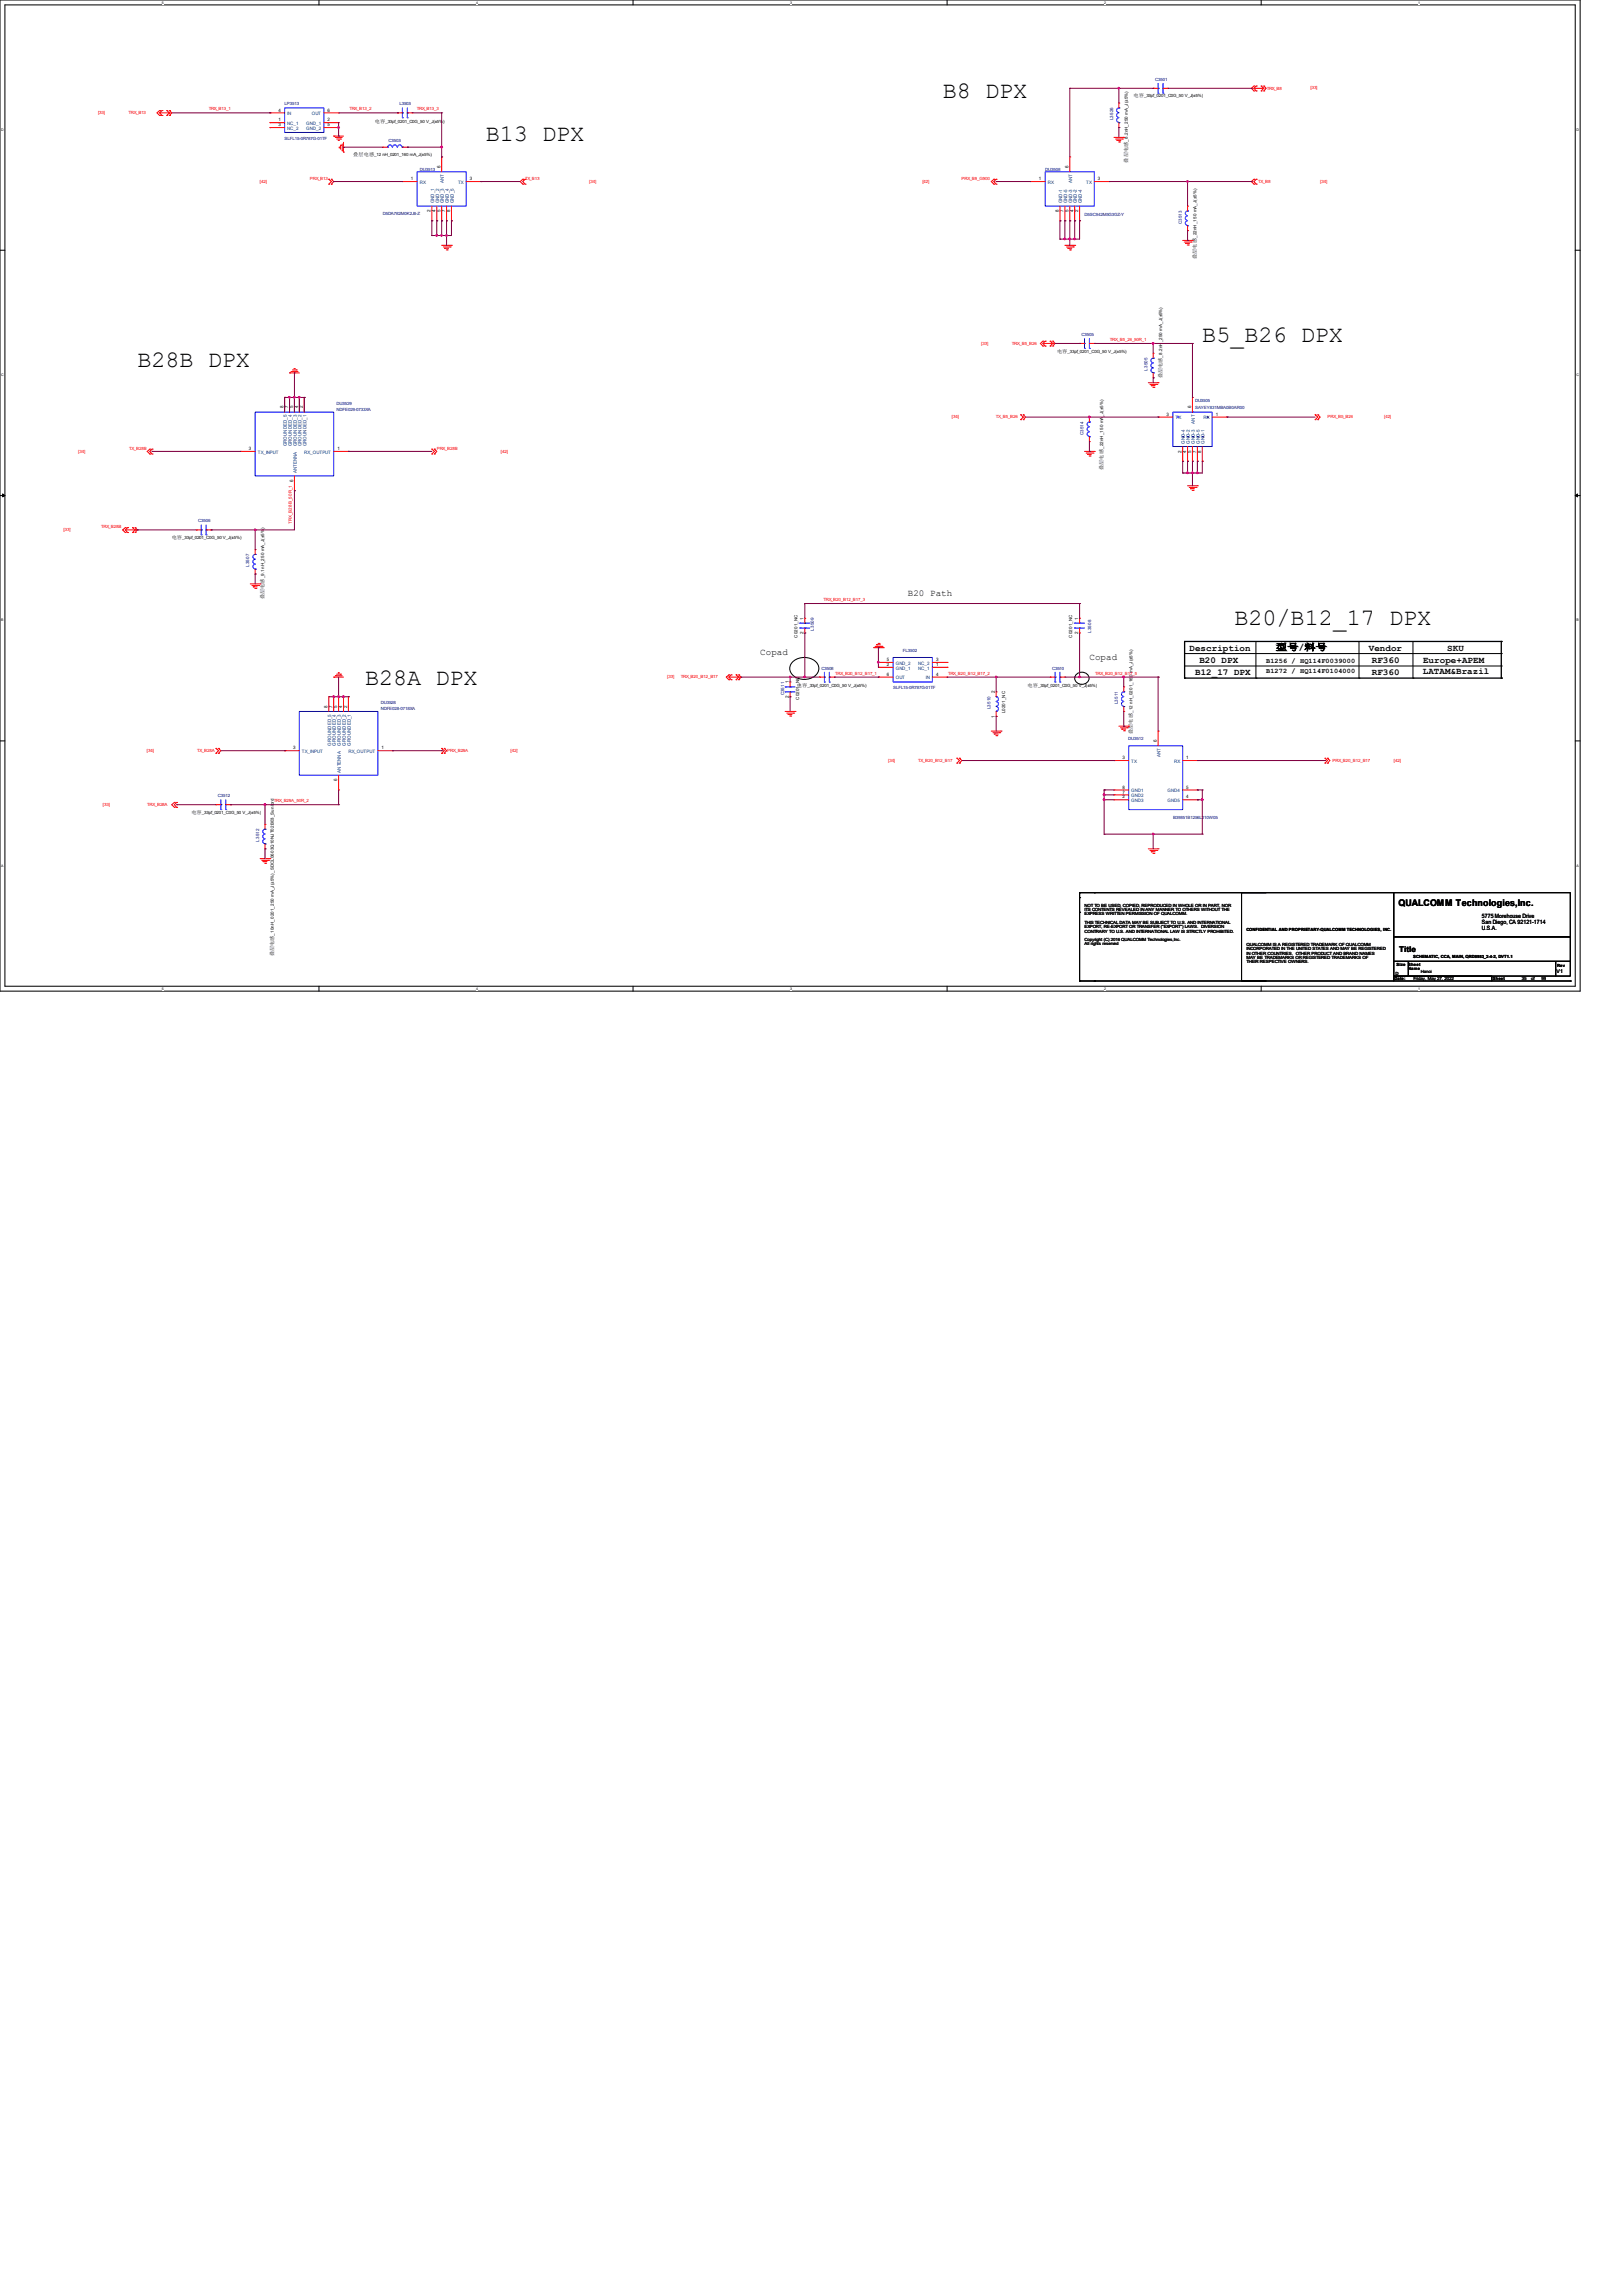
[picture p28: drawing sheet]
<svg xmlns="http://www.w3.org/2000/svg" width="210mm" height="297mm" viewBox="0 0 210 297" stroke-linecap="round" stroke-linejoin="round" font-family="sans-serif">
<defs><g id="words">
<g font-size="3">
<text x="122" y="12.7">B8 DPX</text>
<text x="62.9" y="18.3">B13 DPX</text>
<text x="17.8" y="47.5">B28B DPX</text>
<text x="155.6" y="44.3">B5_B26 DPX</text>
<text x="159.7" y="80.9">B20/B12_17 DPX</text>
<text x="47.2" y="88.6">B28A DPX</text>
</g>
<g font-size="1.2">
<text x="117.5" y="77.2">B20 Path</text>
<text x="98.4" y="84.8">Copad</text>
<text x="141" y="85.4">Copad</text>
<text x="153.9" y="84.3">Description</text>
<text x="154.6" y="87.3">B12_17 DPX</text>
<text x="155.2" y="85.8">B20 DPX</text>
<text x="165.1" y="84.2">型号/料号</text>
<text x="177.1" y="84.3">Vendor</text>
<text x="177.5" y="85.8">RF360</text>
<text x="177.5" y="87.3">RF360</text>
<text x="184.1" y="87.3">LATAM&amp;Brazil</text>
<text x="184.2" y="85.8">Europe+APEM</text>
<text x="187.3" y="84.3">SKU</text>
<text x="181" y="117.3">QUALCOMM Technologies,Inc.</text>
</g>
<text font-size="1" x="181.1" y="123.2">Title</text>
<g font-size=".9">
<text x="163.8" y="85.8">B1256 / HQ114F0039000</text>
<text x="163.8" y="87.1">B1272 / HQ114F0104000</text>
</g>
<g font-size=".8">
<text x="191.8" y="118.8">5775 Morehouse Drive</text>
<text x="191.8" y="119.6">San Diego, CA 92121-1714</text>
<text x="191.8" y="120.4">U.S.A.</text>
</g>
<text font-size=".7" x="201.4" y="125.9">V1</text>
<g font-size=".6" fill="#000080">
<text x="149.5" y="10.5">C3501</text>
<text x="36.8" y="13.6">LP3513</text>
<text x="51.7" y="13.6">L3503</text>
<text x="144" y="15.6" transform="rotate(-90 144 15.6)">L3526</text>
<text x="36.8" y="18.1">SLFL15-0R787G-01TF</text>
<text x="50.3" y="18.3">C3503</text>
<text x="54.3" y="22.1">DU3513</text>
<text x="135.3" y="22.1">DU3508</text>
<text x="49.5" y="27.9">D5DA782M0K2J6-Z</text>
<text x="140.4" y="27.9">D5SC942M5G3GZ-Y</text>
<text x="152.9" y="29" transform="rotate(-90 152.9 29)">C3513</text>
<text x="140" y="43.5">C3505</text>
<text x="148.5" y="48" transform="rotate(-90 148.5 48)">L3505</text>
<text x="43.6" y="53.1">NDFE029-0733XA</text>
<text x="43.6" y="52.4">DU3529</text>
<text x="154.6" y="52">DU3505</text>
<text x="154.6" y="53">SAYEY831MBA0B0AR00</text>
<text x="140.2" y="56.3" transform="rotate(-90 140.2 56.3)">C3514</text>
<text x="25.7" y="67.6">C3506</text>
<text x="32.3" y="73.4" transform="rotate(-90 32.3 73.4)">L3507</text>
<text x="105.3" y="81.6" transform="rotate(-90 105.3 81.6)">L3509</text>
<text x="141.2" y="81.9" transform="rotate(-90 141.2 81.9)">L3508</text>
<text x="101.5" y="90" transform="rotate(-90 101.5 90)">C3511</text>
<text x="106.3" y="86.7">C3508</text>
<text x="115.6" y="89.2">SLFL15-0R787G-01TF</text>
<text x="116.8" y="84.3">FL3502</text>
<text x="136.1" y="86.7">C3510</text>
<text x="49.3" y="91.9">NDFE028-0718XA</text>
<text x="49.3" y="91.1">DU3528</text>
<text x="128.1" y="91.8" transform="rotate(-90 128.1 91.8)">L3510</text>
<text x="144.7" y="91.1" transform="rotate(-90 144.7 91.1)">L3511</text>
<text x="146" y="95.8">DU3512</text>
<text x="28.2" y="103.2">C3512</text>
<text x="151.8" y="106">B39851B1256L210W05</text>
<text x="33.5" y="108.9" transform="rotate(-90 33.5 108.9)">L3512</text>
</g>
<g font-size=".6" fill="#f00">
<text x="163.9" y="11.6">TRX_B8</text>
<text x="169.6" y="11.6">[33]</text>
<text x="12.7" y="14.8">[33]</text>
<text x="16.6" y="14.8">TRX_B13</text>
<text x="27" y="14.3">TRX_B13_1</text>
<text x="45.2" y="14.3">TRX_B13_2</text>
<text x="53.9" y="14.3">TRX_B13_3</text>
<text x="33.6" y="23.7">[42]</text>
<text x="40.1" y="23.3">PRX_B13</text>
<text x="67.9" y="23.3">TX_B13</text>
<text x="76.2" y="23.7">[34]</text>
<text x="119.4" y="23.7">[42]</text>
<text x="124.4" y="23.3">PRX_B8_G900</text>
<text x="162.8" y="23.7">TX_B8</text>
<text x="170.8" y="23.7">[34]</text>
<text x="127" y="44.6">[33]</text>
<text x="130.9" y="44.6">TRX_B5_B26</text>
<text x="143.6" y="44.1">TRX_B5_26_50R_1</text>
<text x="10.1" y="58.6">[34]</text>
<text x="16.7" y="58.2">TX_B28B</text>
<text x="56.5" y="58.2">PRX_B28B</text>
<text x="64.8" y="58.6">[42]</text>
<text x="123.2" y="54.1">[34]</text>
<text x="128.9" y="54.1">TX_B5_B26</text>
<text x="171.8" y="54.1">PRX_B5_B26</text>
<text x="179.1" y="54.1">[42]</text>
<text x="8.2" y="68.8">[33]</text>
<text x="13.1" y="68.4">TRX_B28B</text>
<text x="37.8" y="67.8" transform="rotate(-90 37.8 67.8)">TRX_B28B_50R_1</text>
<text x="106.6" y="77.8">TRX_B20_B12_B17_3</text>
<text x="86.4" y="87.8">[33]</text>
<text x="88.1" y="87.8">TRX_B20_B12_B17</text>
<text x="108.1" y="87.3">TRX_B20_B12_B17_1</text>
<text x="122.7" y="87.3">TRX_B20_B12_B17_2</text>
<text x="141.7" y="87.3">TRX_B20_B12_B17_5</text>
<text x="19" y="97.3">[34]</text>
<text x="25.5" y="97.3">TX_B28A</text>
<text x="57.9" y="97.3">PRX_B28A</text>
<text x="66.1" y="97.3">[42]</text>
<text x="114.9" y="98.6">[34]</text>
<text x="118.8" y="98.6">TX_B20_B12_B17</text>
<text x="172.4" y="98.6">PRX_B20_B12_B17</text>
<text x="180.4" y="98.6">[42]</text>
<text x="13.3" y="104.3">[33]</text>
<text x="19" y="104.3">TRX_B28A</text>
<text x="35.4" y="103.8">TRX_B28A_50R_2</text>
</g>
<g font-size=".6">
<text x="36" y="15.7">1</text>
<text x="36" y="16.3">3</text>
<text x="36" y="14.4">4</text>
<text x="42.4" y="14.4">6</text>
<text x="42.4" y="15.7">2</text>
<text x="42.4" y="16.3">5</text>
<text x="48.5" y="15.9">电容</text>
<text x="49.9" y="15.9">_33pf_0201_C0G_50 V_J(±5%)</text>
<text x="146.7" y="12.6">电容</text>
<text x="148" y="12.6">_33pf_0201_C0G_50 V_J(±5%)</text>
<text x="45.7" y="20.2">叠层电感</text>
<text x="48.4" y="20.2">_12 nH_0201_160 mA_J(±5%)</text>
<text x="53.2" y="23.3">1</text>
<text x="57" y="21.8" transform="rotate(-90 57 21.8)">6</text>
<text x="60.8" y="23.3">3</text>
<text x="134.4" y="23.3">1</text>
<text x="138.3" y="21.8" transform="rotate(-90 138.3 21.8)">6</text>
<text x="142.1" y="23.3">3</text>
<text x="145.9" y="21" transform="rotate(-90 145.9 21)">叠层电感</text>
<text x="145.9" y="18.3" transform="rotate(-90 145.9 18.3)">_8.2nH_250 mA_J(±5%)</text>
<text x="55.7" y="27.5" transform="rotate(-90 55.7 27.5)">2</text>
<text x="56.3" y="27.5" transform="rotate(-90 56.3 27.5)">4</text>
<text x="57" y="27.5" transform="rotate(-90 57 27.5)">5</text>
<text x="57.6" y="27.5" transform="rotate(-90 57.6 27.5)">7</text>
<text x="58.3" y="27.5" transform="rotate(-90 58.3 27.5)">8</text>
<text x="137" y="27.5" transform="rotate(-90 137 27.5)">8</text>
<text x="137.6" y="27.5" transform="rotate(-90 137.6 27.5)">7</text>
<text x="138.3" y="27.5" transform="rotate(-90 138.3 27.5)">5</text>
<text x="138.9" y="27.5" transform="rotate(-90 138.9 27.5)">4</text>
<text x="139.5" y="27.5" transform="rotate(-90 139.5 27.5)">2</text>
<text x="154.8" y="33.5" transform="rotate(-90 154.8 33.5)">叠层电感</text>
<text x="154.8" y="30.8" transform="rotate(-90 154.8 30.8)">_22nH_150 mA_J(±5%)</text>
<text x="136.8" y="45.7">电容</text>
<text x="138.1" y="45.7">_33pf_0201_C0G_50 V_J(±5%)</text>
<text x="150.4" y="46.3" transform="rotate(-90 150.4 46.3)">_8.2nH_250 mA_J(±5%)</text>
<text x="36.7" y="52.9" transform="rotate(-90 36.7 52.9)">8</text>
<text x="37.3" y="52.9" transform="rotate(-90 37.3 52.9)">7</text>
<text x="37.9" y="52.9" transform="rotate(-90 37.9 52.9)">5</text>
<text x="38.6" y="52.9" transform="rotate(-90 38.6 52.9)">4</text>
<text x="39.2" y="52.9" transform="rotate(-90 39.2 52.9)">2</text>
<text x="150.4" y="49" transform="rotate(-90 150.4 49)">叠层电感</text>
<text x="151" y="53.8">3</text>
<text x="154.1" y="52.9" transform="rotate(-90 154.1 52.9)">6</text>
<text x="157.3" y="53.8">1</text>
<text x="32.2" y="58.3">3</text>
<text x="43.7" y="58.3">1</text>
<text x="142.8" y="58.1" transform="rotate(-90 142.8 58.1)">_22nH_150 mA_J(±5%)</text>
<text x="152.9" y="58.6" transform="rotate(-90 152.9 58.6)">2</text>
<text x="153.5" y="58.6" transform="rotate(-90 153.5 58.6)">4</text>
<text x="154.1" y="58.6" transform="rotate(-90 154.1 58.6)">5</text>
<text x="154.8" y="58.6" transform="rotate(-90 154.8 58.6)">7</text>
<text x="155.4" y="58.6" transform="rotate(-90 155.4 58.6)">8</text>
<text x="37.9" y="62.4" transform="rotate(-90 37.9 62.4)">6</text>
<text x="142.7" y="60.8" transform="rotate(-90 142.7 60.8)">叠层电感</text>
<text x="22.2" y="69.8">电容</text>
<text x="23.6" y="69.8">_33pf_0201_C0G_50 V_J(±5%)</text>
<text x="34.2" y="77.6" transform="rotate(-90 34.2 77.6)">叠层电感</text>
<text x="34.2" y="74.8" transform="rotate(-90 34.2 74.8)">_9.1nH_250 mA_J(±5%)</text>
<text x="103.2" y="82.5" transform="rotate(-90 103.2 82.5)">C0201_NC</text>
<text x="104" y="82.1" transform="rotate(-90 104 82.1)">2</text>
<text x="104" y="80.2" transform="rotate(-90 104 80.2)">1</text>
<text x="138.8" y="82.5" transform="rotate(-90 138.8 82.5)">C0201_NC</text>
<text x="139.5" y="82.1" transform="rotate(-90 139.5 82.1)">2</text>
<text x="139.5" y="80.2" transform="rotate(-90 139.5 80.2)">1</text>
<text x="102.1" y="88.4" transform="rotate(-90 102.1 88.4)">1</text>
<text x="103.1" y="88.9">电容</text>
<text x="104.5" y="88.9">_33pf_0201_C0G_50 V_J(±5%)</text>
<text x="114.8" y="86.2">2</text>
<text x="114.8" y="85.6">5</text>
<text x="114.8" y="87.5">6</text>
<text x="121.1" y="87.5">4</text>
<text x="121.1" y="86.2">1</text>
<text x="121.1" y="85.6">3</text>
<text x="128.7" y="89.7" transform="rotate(-90 128.7 89.7)">2</text>
<text x="133" y="88.9">电容</text>
<text x="134.3" y="88.9">_33pf_0201_C0G_50 V_J(±5%)</text>
<text x="42.4" y="91.6" transform="rotate(-90 42.4 91.6)">8</text>
<text x="43" y="91.6" transform="rotate(-90 43 91.6)">7</text>
<text x="43.6" y="91.6" transform="rotate(-90 43.6 91.6)">5</text>
<text x="44.3" y="91.6" transform="rotate(-90 44.3 91.6)">4</text>
<text x="44.9" y="91.6" transform="rotate(-90 44.9 91.6)">2</text>
<text x="102.1" y="90.3" transform="rotate(-90 102.1 90.3)">2</text>
<text x="103.4" y="90.6" transform="rotate(-90 103.4 90.6)">C0201_NC</text>
<text x="128.7" y="92.9" transform="rotate(-90 128.7 92.9)">1</text>
<text x="130.1" y="92.3" transform="rotate(-90 130.1 92.3)">L0201_NC</text>
<text x="146.6" y="95" transform="rotate(-90 146.6 95)">叠层电感</text>
<text x="146.6" y="92.3" transform="rotate(-90 146.6 92.3)">_12 nH_0201_160 mA_J(±5%)</text>
<text x="37.9" y="97">3</text>
<text x="43.6" y="101.1" transform="rotate(-90 43.6 101.1)">6</text>
<text x="49.4" y="97">1</text>
<text x="145.2" y="98.3">3</text>
<text x="149.7" y="96" transform="rotate(-90 149.7 96)">6</text>
<text x="153.5" y="98.3">1</text>
<text x="24.8" y="105.3">电容</text>
<text x="26.1" y="105.3">_33pf_0201_C0G_50 V_J(±5%)</text>
<text x="145.2" y="102.1">8</text>
<text x="145.2" y="102.7">7</text>
<text x="145.2" y="103.3">2</text>
<text x="153.5" y="102.1">5</text>
<text x="153.5" y="103.3">4</text>
<text x="140.3" y="117.4">NOT TO BE USED, COPIED, REPRODUCED IN WHOLE OR IN PART, NOR</text>
<text x="140.3" y="117.9">ITS CONTENTS REVEALED IN ANY MANNER TO OTHERS WITHOUT THE</text>
<text x="140.3" y="118.5">EXPRESS WRITTEN PERMISSION OF QUALCOMM.</text>
<text x="140.3" y="119.6">THIS TECHNICAL DATA MAY BE SUBJECT TO U.S. AND INTERNATIONAL</text>
<text x="35.4" y="123.8" transform="rotate(-90 35.4 123.8)">叠层电感</text>
<text x="35.4" y="121.1" transform="rotate(-90 35.4 121.1)">_10nH_0201_250 mA_J(±5%)_SDCL0603Q10NJT02B03_Sunlord</text>
<text x="140.3" y="120.1">EXPORT, RE-EXPORT OR TRANSFER (&quot;EXPORT&quot;) LAWS. DIVERSION</text>
<text x="140.3" y="120.7">CONTRARY TO U.S. AND INTERNATIONAL LAW IS STRICTLY PROHIBITED.</text>
<text x="140.3" y="121.8">Copyright (C) 2016 QUALCOMM Technologies,Inc.</text>
<text x="140.3" y="122.3">All rights reserved</text>
<text x="161.3" y="120.5">CONFIDENTIAL AND PROPRIETARY-QUALCOMM TECHNOLOGIES, INC.</text>
<text x="161.3" y="122.4">QUALCOMM IS A REGISTERED TRADEMARK OF QUALCOMM</text>
<text x="161.3" y="123">INCORPORATED IN THE UNITED STATES AND MAY BE REGISTERED</text>
<text x="161.3" y="123.5">IN OTHER COUNTRIES. OTHER PRODUCT AND BRAND NAMES</text>
<text x="161.3" y="124.1">MAY BE TRADEMARKS OR REGISTERED TRADEMARKS OF</text>
<text x="161.3" y="124.7">THEIR RESPECTIVE OWNERS.</text>
<text x="180.7" y="125">Size Sheet</text>
<text x="182.2" y="125.5">Name</text>
<text x="182.9" y="124">SCHEMATIC, CCA, MAIN, QRD8953_2-4-2, DVT1.1</text>
<text x="183.9" y="125.9">Hanoi</text>
<text x="201.5" y="125.1">Rev</text>
<text x="180.5" y="126.9">Date:</text>
<text x="180.6" y="126.2">D</text>
<text x="182.9" y="126.9">Friday, May 27, 2022</text>
<text x="193.2" y="126.9">Sheet</text>
<text x="196.9" y="126.9">35</text>
<text x="198.1" y="126.9">of</text>
<text x="199.5" y="126.9">99</text>
</g>
<g font-size=".6" fill="#004080">
<text x="37.2" y="16.2">NC_1</text>
<text x="37.2" y="16.8">NC_2</text>
<text x="37.2" y="14.9">IN</text>
<text x="39.6" y="16.2">GND_1</text>
<text x="39.6" y="16.8">GND_2</text>
<text x="40.3" y="14.9">OUT</text>
<text x="54.3" y="23.8">RX</text>
<text x="57.4" y="23.7" transform="rotate(-90 57.4 23.7)">ANT</text>
<text x="59.3" y="23.8">TX</text>
<text x="135.6" y="23.8">RX</text>
<text x="138.7" y="23.7" transform="rotate(-90 138.7 23.7)">ANT</text>
<text x="140.5" y="23.8">TX</text>
<text x="56.2" y="26.3" transform="rotate(-90 56.2 26.3)">GND_1</text>
<text x="56.8" y="26.3" transform="rotate(-90 56.8 26.3)">GND_2</text>
<text x="57.4" y="26.3" transform="rotate(-90 57.4 26.3)">GND_3</text>
<text x="58.1" y="26.3" transform="rotate(-90 58.1 26.3)">GND_4</text>
<text x="58.7" y="26.3" transform="rotate(-90 58.7 26.3)">GND_5</text>
<text x="137.5" y="26.3" transform="rotate(-90 137.5 26.3)">GND-1</text>
<text x="138.1" y="26.3" transform="rotate(-90 138.1 26.3)">GND-5</text>
<text x="138.7" y="26.3" transform="rotate(-90 138.7 26.3)">GND-3</text>
<text x="139.4" y="26.3" transform="rotate(-90 139.4 26.3)">GND-2</text>
<text x="140" y="26.3" transform="rotate(-90 140 26.3)">GND-4</text>
<text x="33.4" y="58.7">TX_INPUT</text>
<text x="37.1" y="57.8" transform="rotate(-90 37.1 57.8)">GROUNDED_5</text>
<text x="37.8" y="57.8" transform="rotate(-90 37.8 57.8)">GROUNDED_4</text>
<text x="38.4" y="57.8" transform="rotate(-90 38.4 57.8)">GROUNDED_3</text>
<text x="39" y="57.8" transform="rotate(-90 39 57.8)">GROUNDED_2</text>
<text x="39.4" y="58.7">RX_OUTPUT</text>
<text x="39.7" y="57.8" transform="rotate(-90 39.7 57.8)">GROUNDED_1</text>
<text x="152.1" y="54.3">TX</text>
<text x="153.3" y="57.4" transform="rotate(-90 153.3 57.4)">GND-4</text>
<text x="154" y="57.4" transform="rotate(-90 154 57.4)">GND-2</text>
<text x="154.6" y="57.4" transform="rotate(-90 154.6 57.4)">GND-3</text>
<text x="154.6" y="54.8" transform="rotate(-90 154.6 54.8)">ANT</text>
<text x="155.2" y="57.4" transform="rotate(-90 155.2 57.4)">GND-5</text>
<text x="155.7" y="54.3">RX</text>
<text x="155.9" y="57.4" transform="rotate(-90 155.9 57.4)">GND-1</text>
<text x="38.4" y="61.3" transform="rotate(-90 38.4 61.3)">ANTENNA</text>
<text x="115.9" y="86.7">GND_1</text>
<text x="115.9" y="86">GND_2</text>
<text x="115.9" y="87.9">OUT</text>
<text x="118.8" y="86.7">NC_1</text>
<text x="118.8" y="86">NC_2</text>
<text x="119.8" y="87.9">IN</text>
<text x="39.1" y="97.5">TX_INPUT</text>
<text x="42.8" y="96.5" transform="rotate(-90 42.8 96.5)">GROUNDED_5</text>
<text x="43.5" y="96.5" transform="rotate(-90 43.5 96.5)">GROUNDED_4</text>
<text x="44.1" y="100" transform="rotate(-90 44.1 100)">ANTENNA</text>
<text x="44.1" y="96.5" transform="rotate(-90 44.1 96.5)">GROUNDED_3</text>
<text x="44.7" y="96.5" transform="rotate(-90 44.7 96.5)">GROUNDED_2</text>
<text x="45.1" y="97.5">RX_OUTPUT</text>
<text x="45.4" y="96.5" transform="rotate(-90 45.4 96.5)">GROUNDED_1</text>
<text x="146.4" y="98.7">TX</text>
<text x="150.2" y="98" transform="rotate(-90 150.2 98)">ANT</text>
<text x="151.9" y="98.7">RX</text>
<text x="146.4" y="102.5">GND1</text>
<text x="146.4" y="103.2">GND2</text>
<text x="146.4" y="103.8">GND3</text>
<text x="151.1" y="102.5">GND4</text>
<text x="151.1" y="103.8">GND5</text>
</g>
<g font-size=".5">
<text x="21" y=".5">5</text>
<text x="61.6" y=".5">4</text>
<text x="102.2" y=".5">3</text>
<text x="142.9" y=".5">2</text>
<text x="183.5" y=".5">1</text>
<text x=".2" y="16.9">D</text>
<text x="204" y="16.9">D</text>
<text x=".2" y="48.6">C</text>
<text x="204" y="48.6">C</text>
<text x=".2" y="80.4">B</text>
<text x="204" y="80.4">B</text>
<text x=".2" y="112.1">A</text>
<text x="204" y="112.1">A</text>
<text x="21" y="128.1">5</text>
<text x="61.6" y="128.1">4</text>
<text x="102.2" y="128.1">3</text>
<text x="142.9" y="128.1">2</text>
<text x="183.5" y="128.1">1</text>
</g>
</g></defs>
<path d="M0 0h204.5v128.3h-204.5zM.6 .6h203.2v127h-203.2z" fill="none" stroke="#000" stroke-width=".13"/>
<g fill="#fff">
<path d="M21 .1h.2v.5h-.2z"/>
<path d="M21 127.7h.2v.5h-.2z"/>
</g>
<path d="M41.3 0v.6M41.3 127.6v.7" fill="none" stroke="#000" stroke-width=".13"/>
<g fill="#fff">
<path d="M61.6 .1h.2v.5h-.2z"/>
<path d="M61.6 127.7h.2v.5h-.2z"/>
</g>
<path d="M81.9 0v.6M81.9 127.6v.7" fill="none" stroke="#000" stroke-width=".13"/>
<g fill="#fff">
<path d="M102.2 .1h.2v.5h-.2z"/>
<path d="M102.2 127.7h.2v.5h-.2z"/>
</g>
<path d="M122.6 0v.6M122.6 127.6v.7" fill="none" stroke="#000" stroke-width=".13"/>
<g fill="#fff">
<path d="M142.9 .1h.2v.5h-.2z"/>
<path d="M142.9 127.7h.2v.5h-.2z"/>
</g>
<path d="M163.2 0v.6M163.2 127.6v.7" fill="none" stroke="#000" stroke-width=".13"/>
<g fill="#fff">
<path d="M183.5 .1h.2v.5h-.2z"/>
<path d="M183.5 127.7h.2v.5h-.2z"/>
<path d="M.2 16.5h.3v.5h-.3z"/>
<path d="M204 16.5h.3v.5h-.3z"/>
<path d="M.2 48.3h.3v.5h-.3z"/>
<path d="M204 48.3h.3v.5h-.3z"/>
</g>
<path d="M0 32.4h.6M203.8 32.4h.7" fill="none" stroke="#000" stroke-width=".13"/>
<g fill="#fff">
<path d="M.2 80h.2v.5h-.2z"/>
<path d="M204 80h.3v.5h-.3z"/>
</g>
<path d="M0 64.1h.6M203.8 64.1h.7" fill="none" stroke="#000" stroke-width=".13"/>
<path d="M.3 63.9l.3 .2-.3 .2zM203.8 64.1l.3-.2v.4z" fill="#000" stroke="#000" stroke-width=".13"/>
<g fill="#fff">
<path d="M.2 111.8h.3v.5h-.3z"/>
<path d="M204 111.8h.3v.5h-.3z"/>
</g>
<g fill="none" stroke="#000" stroke-width=".13">
<path d="M0 95.9h.6M102.4 85.8a2.16 2.16 0 0 1 3.5 .3 1.42 1.42 0 0 1-1.3 1.8 2.01 2.01 0 0 1-2.3-1l-.1-.4zM139.3 87.2a.91 .91 0 0 1 1.1-.1 .91 .91 0 0 1 .5 1 .97 .97 0 0 1-1 .4 .97 .97 0 0 1-.8-.7v-.3zM153.3 84.6h41M153.3 86.2h41M162.5 87.8h.1M162.5 83v4.8M175.9 87.8h.1M175.9 83v4.8M182.8 87.8h.1M182.8 83v4.8M194.3 84.6h.1"/>
<path d="M194.3 86.2h.1M203.8 95.9h.7M139.7 115.5h24.1M139.7 118.1h.1M139.7 115.5h.1M139.7 116.2h.1M139.7 115.5v11.5M141.6 115.5h.1M160.7 115.5h19.6v11.5h-19.6zM180.3 115.5h22.9v5.7h-22.9zM139.7 127h.1M139.7 127h24.1"/>
<path d="M141.6 127h.1M180.3 124.4h1.9v1.9h-1.9zM180.3 121.2h22.9v3.2h-22.9zM180.3 126.3h12.7v.7h-12.7zM182.2 124.4h19.1v1.9h-19.1zM193 127h10.2M201.3 124.4h1.9v1.9h-1.9zM203.2 127h.1"/>
</g>
<path d="M153.3 87.8h.1M153.3 87.8h41M194.3 83h-41v4.8M194.3 83h.1M194.3 87.8h.1M194.3 83v4.8" fill="none" stroke="#000" stroke-width=".17"/>
<g fill="none" stroke="#f00" stroke-width=".13">
<path d="M20.7 14.3l-.4 .3 .4 .3M20.7 14.3h.1M20.7 14.9h.1M20.7 14.6l.3 .3M20.7 14.6h1.2M21 14.3l-.3 .3M21 14.3h.1M21 14.9h.1M21.6 14.3l.3 .3M21.6 14.3h.1M21.6 14.9h.1M21.9 14.9h.1"/>
<path d="M21.9 14.3h.1M21.9 14.6h.1M21.9 14.6l-.3 .3M21.9 14.3l.3 .3-.3 .3M34.9 15.9h.1M34.9 16.5h.1M34.9 14.6h.1M34.9 14.6h1.9M34.9 15.9h1.9M34.9 16.5h1.9M41.9 14.6h1.9M41.9 15.9h1.9"/>
<path d="M41.9 16.5h1.9M43.2 17.6h1.2M43.2 17.6h.1M43.4 17.8h.9M43.4 17.8h.1M43.6 18h.5M43.8 18.2h.1M43.8 15.9h.1M43.8 16.5h.1M43.8 14.6h.1M43.9 19.1h.1M43.9 19v.1"/>
<path d="M44.1 18h.1M44.1 18.8h.1M44.1 18.8v.5M44.3 19.5h.1M44.3 18.6v.9M44.4 19.7h.1M44.4 18.4v1.3M49.5 19.1h.1M49.5 19.1h.7M51.4 14.6h.1M51.4 14.6h.7M52.1 19.1h.6"/>
<path d="M52.7 19.1h.1M52.7 14.6h.6M53.3 14.6h.1M144.1 17.8h1.3M144.4 18h.8M144.5 18.2h.1M144.5 18.2h.5M144.7 18.4h.2M144.8 16.5h.1M144.8 13.3h.1M144.8 13.3v.7M144.8 15.9v.6"/>
<path d="M144.9 18.4h.1M145.2 18h.1M145.4 17.8h.1M149.2 11.4h.7M149.2 11.4h.1M150.5 11.4h.6M151.1 11.4h.1M162.3 11.1h.1M162.3 11.8h.1M162.3 11.4h.1M162.3 11.4l.3 .4M162.3 11.4h1.2"/>
<path d="M162.3 11.1l-.4 .3 .4 .4M162.6 11.8h.1M162.6 11.1h.1M162.6 11.1l-.3 .3M163.2 11.1l.3 .3M163.2 11.1h.1M163.2 11.8h.1M163.5 11.1l.3 .3-.3 .4M163.5 11.8h.1M163.5 11.1h.1M163.5 11.4l-.3 .4M42.5 23.2l.4 .3-.4 .3"/>
<path d="M42.5 23.2h.1M42.5 23.8h.1M42.9 23.8h.1M42.9 23.2h.1M42.9 23.2l.3 .3-.3 .3M52.1 23.5h1.9M52.1 23.5h.1M55.9 28.6h.1M55.9 26.7v1.9M56.5 28.6h.1M56.5 26.7v1.9M57.1 28.6h.1"/>
<path d="M57.1 20.3h.1M57.1 31.8h1.3M57.1 20.3v1.9M57.1 26.7v1.9M57.4 32h.9M57.5 32.1h.1M57.5 32.1h.5M57.7 32.3h.2M57.8 28.6h.1M57.8 26.7v1.9M57.9 32.3h.1M58.3 32h.1"/>
<path d="M58.4 31.8h.1M58.4 28.6h.1M58.4 26.7v1.9M60.3 23.5h1.9M62.2 23.5h.1M67.6 23.2h.1M67.6 23.8h.1M67.6 23.2l-.3 .3 .3 .3M67.9 23.2l-.3 .3 .3 .3M67.9 23.8h.1M67.9 23.2h.1M128.6 23.2h.1"/>
<path d="M128.6 23.8h.1M128.6 23.2l-.3 .3 .3 .3M128.9 23.2h.1M128.9 23.8h.1M128.9 23.2l-.3 .3 .3 .3M133.3 23.5h2M133.3 23.5h.1M137.2 28.6h.1M137.2 26.7v1.9M137.8 28.6h.1M137.8 31.8h1.3M137.8 26.7v1.9"/>
<path d="M138 32h.9M138.2 32.1h.1M138.2 32.1h.5M138.4 32.3h.1M138.4 28.6h.1M138.4 20.3h.1M138.4 20.3v1.9M138.4 26.7v1.9M138.5 32.3h.1M138.9 32h.1M139.1 31.8h.1M139.1 28.6h.1"/>
<path d="M139.1 26.7v1.9M139.7 28.6h.1M139.7 26.7v1.9M141.6 23.5h1.9M143.5 23.5h.1M153 31.1h1.3M153.2 31.3h.9M153.4 31.5h.1M153.4 31.5h.5M153.6 31.7h.2M153.7 29.8h.1M153.7 26.7h.1"/>
<path d="M153.7 26.7v.6M153.7 29.2v.6M153.8 31.7h.1M154.1 31.3h.1M154.3 31.1h.1M162.3 23.2h.1M162.3 23.8h.1M162.3 23.2l-.4 .3 .4 .3M162.6 23.8h.1M162.6 23.2h.1M162.6 23.2l-.3 .3 .3 .3M19.4 58.8h.1"/>
<path d="M19.4 58.1h.1M19.4 58.1l-.4 .3 .4 .4M19.7 58.1l-.3 .3 .3 .4M19.7 58.8h.1M19.7 58.1h.1M31.1 58.4h.1M31.1 58.4h1.9M36.8 51.4h.1M36.8 51.4v1.9M37.5 48.3h.1M37.5 51.4h.1M37.5 51.4v1.9"/>
<path d="M37.5 48.3h1.2M37.7 48.1h.9M37.7 48.1h.1M37.8 47.9h.6M38.1 47.7h.1M38.1 51.4h.1M38.1 51.4v1.9M38.4 47.9h.1M38.7 51.4h.1M38.7 51.4v1.9M39.4 51.4h.1M39.4 51.4v1.9"/>
<path d="M43.2 58.4h1.9M45.1 58.4h.1M55.9 58.1h.1M55.9 58.8h.1M55.9 58.1l.3 .3-.3 .4M56.2 58.1l.3 .3-.3 .4M56.2 58.1h.1M56.2 58.8h.1M132.1 53.7l.3 .3-.3 .3M132.1 53.7h.1M132.1 54.3h.1M132.4 54.3h.1"/>
<path d="M132.4 53.7h.1M132.4 53.7l.3 .3-.3 .3M135 44.2h.1M135 44.8h.1M135 44.5l.3 .3M135 44.5h1.2M135 44.2l-.4 .3 .4 .3M135.3 44.2h.1M135.3 44.8h.1M135.3 44.2l-.3 .3M135.9 44.2l.3 .3M135.9 44.2h.1"/>
<path d="M135.9 44.8h.1M136.2 44.2l.3 .3-.3 .3M136.2 44.8h.1M136.2 44.2h.1M136.2 44.5h.1M136.2 44.5l-.3 .3M139.7 44.5h.6M139.7 44.5h.1M140.3 58.4h1.3M140.5 58.6h.9M140.7 58.8h.1M140.7 58.8h.5"/>
<path d="M140.9 59h.2M141 57.2h.1M141 54h.1M141 44.5h.6M141 54v.6M141 56.5v.7M141.1 59h.1M141.4 58.6h.1M141.6 58.4h.1M141.6 44.5h.1M148.6 49.5h1.3M148.8 49.7h.9"/>
<path d="M149 49.9h.1M149 49.9h.5M149.2 50.1h.1M149.2 48.9h.1M149.2 45.7h.1M149.2 45.7v.7M149.2 48.3v.6M149.3 50.1h.1M149.7 49.7h.1M149.9 49.5h.1M149.9 54h.1M149.9 54h1.9"/>
<path d="M153 59.7h.1M153 57.8v1.9M153.7 59.7h.1M153.7 57.8v1.9M154.3 59.7h.1M154.3 51.4h.1M154.3 51.4v1.9M154.3 57.8v1.9M154.9 59.7h.1M154.9 57.8v1.9M155.6 59.7h.1M155.6 57.8v1.9"/>
<path d="M156.8 54h2M158.7 54h.1M170.2 53.7l.3 .3-.3 .3M170.2 54.3h.1M170.2 53.7h.1M170.5 54.3h.1M170.5 53.7h.1M170.5 53.7l.3 .3-.3 .3M16.2 68.3h.1M16.2 68.9h.1M16.2 68.6l.3 .3M16.2 68.6h1.3"/>
<path d="M16.2 68.3l-.3 .3 .3 .3M16.5 68.3l-.3 .3M16.5 68.3h.1M16.5 68.9h.1M17.1 68.3h.1M17.1 68.9h.1M17.1 68.3l.4 .3M17.5 68.9h.1M17.5 68.3h.1M17.5 68.6h.1M17.5 68.6l-.4 .3M17.5 68.3l.3 .3-.3 .3"/>
<path d="M25.4 68.6h.1M25.4 68.6h.6M26.7 68.6h.6M27.3 68.6h.1M32.4 75.6h1.3M32.6 75.8h.9M32.8 75.9h.1M32.8 75.9h.5M33 76.2h.1M33 74.3h.1M33 71.1h.1M33 71.1v.7"/>
<path d="M33 73.7v.6M33.1 76.2h.1M33.5 75.8h.1M33.7 75.6h.1M38.1 63.5h.1M38.1 61.6v1.9M153.7 62.9h1.2M153.9 63.1h.9M154.1 63.2h.1M154.1 63.2h.5M154.3 63.5h.1M154.4 63.5h.1"/>
<path d="M154.8 63.1h.1M154.9 62.9h.1M27.9 96.9h.1M27.9 97.5h.1M27.9 96.9l.4 .3-.4 .3M28.3 96.9l.3 .3-.3 .3M28.3 97.5h.1M28.3 96.9h.1M36.8 97.2h.1M36.8 97.2h1.9M42.5 90.2h.1M42.5 90.2v1.9"/>
<path d="M43.2 87.6h1.2M43.2 87.6h.1M43.2 90.2h.1M43.2 90.2v1.9M43.4 87.5h.9M43.4 87.5h.1M43.6 87.2h.5M43.8 87.1h.1M43.8 90.2h.1M43.8 90.2v1.9M44.1 87.2h.1M44.4 90.2h.1"/>
<path d="M44.4 90.2v1.9M45.1 90.2h.1M45.1 90.2v1.9M48.9 97.2h1.9M50.8 97.2h.1M57.1 96.9h.1M57.1 97.5h.1M57.2 96.9l.3 .3-.3 .3M57.5 96.9l.3 .3-.3 .3M57.5 96.9h.1M57.5 97.5h.1M94.3 87.3h.1"/>
<path d="M94.3 88h.1M94.3 87.6h1.3M94.3 87.6l.3 .4M94.3 87.3l-.3 .3 .3 .4M94.6 87.3l-.3 .3M94.6 87.3h.1M94.6 88h.1M95.2 87.3l.4 .3M95.2 87.3h.1M95.2 88h.1M95.6 87.3l.3 .3-.3 .4M95.6 88h.1"/>
<path d="M95.6 87.3h.1M95.6 87.6h.1M95.6 87.6l-.4 .4M101.6 92.1h1.3M101.8 92.3h.9M102 92.5h.1M102 92.5h.5M102.2 92.7h.1M102.2 88.3h.1M102.2 90.2h.1M102.2 88.3v.6M102.2 89.5v.7"/>
<path d="M102.3 92.7h.1M102.7 92.3h.1M102.9 92.1h.1M104.1 80h.1M104.1 81.9h.1M104.1 80v.6M104.1 81.3v.6M106 87.6h.7M106 87.6h.1M107.3 87.6h.7M107.9 87.6h.1M113 83.8h1.3"/>
<path d="M113.2 83.7h.9M113.4 83.4h.1M113.4 83.4h.5M113.6 83.3h.1M113.7 87.6h1.9M113.7 86.4h1.9M113.7 85.7h1.9M113.7 86.4h.1M113.7 85.7h.1M113.7 87.6h.1M113.7 83.3h.1M114.1 83.7h.1"/>
<path d="M114.3 83.8h.1M120.6 87.6h2M120.6 86.4h2M120.6 85.7h2M122.6 86.4h.1M122.6 85.7h.1M122.6 87.6h.1M123.8 98.1l.4 .3-.4 .4M123.8 98.1h.1M123.8 98.8h.1M124.2 98.1l.3 .3-.3 .4M124.2 98.8h.1"/>
<path d="M124.2 98.1h.1M128.3 94.6h1.2M128.5 94.8h.9M128.7 95h.1M128.7 95h.5M128.9 95.2h.1M128.9 92.7h.1M128.9 89.5h.1M128.9 89.5v.7M128.9 92.1v.6M129 95.2h.1M129.4 94.8h.1"/>
<path d="M129.5 94.6h.1M135.9 87.6h.6M135.9 87.6h.1M137.2 87.6h.6M137.8 87.6h.1M139.7 80h.1M139.7 81.9h.1M139.7 80v.6M139.7 81.3v.6M144.1 98.4h1.9M144.1 98.4h.1M144.8 94h1.2"/>
<path d="M145 94.2h.9M145.2 94.4h.1M145.2 94.4h.5M145.4 94.6h.1M145.4 92.1h.1M145.4 88.9h.1M145.4 88.9v.6M145.4 91.4v.7M145.5 94.6h.1M145.9 94.2h.1M146 94h.1M149.9 94.6h.1"/>
<path d="M149.9 94.6v1.9M153 98.4h1.9M154.9 98.4h.1M171.4 98.1l.4 .3-.4 .4M171.4 98.1h.1M171.4 98.8h.1M171.8 98.1l.3 .3-.3 .4M171.8 98.1h.1M171.8 98.8h.1M22.6 104.5h.1M22.6 103.8h.1M22.6 103.8l-.4 .3 .4 .4"/>
<path d="M22.9 103.8l-.3 .3 .3 .4M22.9 104.5h.1M22.9 103.8h.1M27.9 104.1h.1M27.9 104.1h.7M29.2 104.1h.6M29.8 104.1h.1M33.7 111.1h1.2M33.9 111.3h.9M34 111.5h.5M34 111.5h.1M34.2 111.7h.2"/>
<path d="M34.3 109.9h.1M34.3 106.7h.1M34.3 106.7v.6M34.3 109.2v.7M34.4 111.7h.1M34.8 111.3h.1M34.9 111.1h.1M43.8 102.2h.1M43.8 100.3v1.9M144.1 102.2h1.9M144.1 102.9h1.9M144.1 103.5h1.9"/>
<path d="M144.1 102.2h.1M144.1 102.9h.1M144.1 103.5h.1M148.6 109.9h1.3M148.8 110.1h.9M149 110.2h.1M149 110.2h.5M149.2 110.4h.1M149.3 110.4h.1M149.7 110.1h.1M149.9 109.9h.1M153 102.2h1.9"/>
<path d="M153 103.5h1.9M154.9 102.2h.1M154.9 103.5h.1"/>
</g>
<g fill="none" stroke="#00f" stroke-width=".13">
<path d="M36.8 14h5.1v3.1h-5.1zM50.2 19.1h.1M50.2 19.1a.3 .3 0 0 1 .3-.3 .3 .3 0 0 1 .3 .3M50.8 19.1a.3 .3 0 0 1 .3-.3 .3 .3 0 0 1 .3 .3M51.4 19.1a.3 .3 0 0 1 .3-.3 .3 .3 0 0 1 .3 .3M52.1 14.6h.1M52.1 15.2h.1M52.1 19.1h.1M52.1 14v1.2M52.7 15.2h.1M52.7 14.6h.1M52.7 14v1.2"/>
<path d="M144.8 14h.1M144.8 15.9h.1M144.8 15.2a.3 .3 0 0 0-.3 .3 .3 .3 0 0 0 .3 .3M144.8 14.6a.3 .3 0 0 0-.3 .3 .3 .3 0 0 0 .3 .3M144.8 14a.3 .3 0 0 0-.3 .3 .3 .3 0 0 0 .3 .3M149.9 11.4h.1M149.9 12.1h.1M149.9 10.8v1.3M150.5 12.1h.1M150.5 11.4h.1M150.5 10.8v1.3M54 22.2h6.3v4.5h-6.3z"/>
<path d="M135.3 22.2h6.3v4.5h-6.3zM153.7 27.3h.1M153.7 29.2h.1M153.7 28.6a.3 .3 0 0 0-.3 .3 .3 .3 0 0 0 .3 .3M153.7 27.9a.3 .3 0 0 0-.3 .3 .3 .3 0 0 0 .3 .3M153.7 27.3a.3 .3 0 0 0-.3 .3 .3 .3 0 0 0 .3 .3M33 53.3h10.2v8.3h-10.2zM140.3 44.5h.1M140.3 45.1h.1M140.3 43.8v1.3M141 54.6h.1M141 56.5h.1"/>
<path d="M141 55.9a.3 .3 0 0 0-.3 .3 .3 .3 0 0 0 .3 .3M141 55.2a.3 .3 0 0 0-.3 .3 .3 .3 0 0 0 .3 .3M141 54.6a.3 .3 0 0 0-.3 .3 .3 .3 0 0 0 .3 .3M141 45.1h.1M141 44.5h.1M141 43.8v1.3M149.2 46.4h.1M149.2 48.3h.1M149.2 47.6a.3 .3 0 0 0-.3 .3 .3 .3 0 0 0 .3 .3M149.2 47a.3 .3 0 0 0-.3 .3 .3 .3 0 0 0 .3 .3M149.2 46.4a.3 .3 0 0 0-.3 .3 .3 .3 0 0 0 .3 .2M151.8 53.3h5v4.5h-5z"/>
<path d="M152.4 54h.1M153 56.5h.1M153.7 56.5h.1M154.3 53.3h.1M154.3 56.5h.1M154.9 56.5h.1M155.6 56.5h.1M156.2 54h.1M26 68.6h.1M26 69.2h.1M26 67.9v1.3M26.7 69.2h.1"/>
<path d="M26.7 68.6h.1M26.7 67.9v1.3M33 71.8h.1M33 73.7h.1M33 73a.3 .3 0 0 0-.3 .3 .3 .3 0 0 0 .3 .3M33 72.4a.3 .3 0 0 0-.3 .3 .3 .3 0 0 0 .3 .3M33 71.8a.3 .3 0 0 0-.3 .3 .3 .3 0 0 0 .3 .2M38.7 92.1h10.2v8.2h-10.2zM101.6 88.9h.1M101.6 89.5h.1M101.6 88.9h1.3M101.6 89.5h1.3"/>
<path d="M102.2 88.9h.1M102.2 89.5h.1M103.5 80.6h.1M103.5 81.3h.1M103.5 80.6h1.3M103.5 81.3h1.3M104.1 80.6h.1M104.1 81.3h.1M106.7 87.6h.1M106.7 88.3h.1M106.7 87v1.3M107.3 88.3h.1"/>
<path d="M107.3 87.6h.1M107.3 87v1.3M115.6 85.1h5v3.2h-5zM128.9 90.2h.1M128.9 92.1h.1M128.9 91.4a.3 .3 0 0 1 .3 .3 .3 .3 0 0 1-.3 .3M128.9 90.8a.3 .3 0 0 1 .3 .3 .3 .3 0 0 1-.3 .3M128.9 90.2a.3 .3 0 0 1 .3 .3 .3 .3 0 0 1-.3 .3M136.5 87.6h.1M136.5 88.3h.1M136.5 87v1.3M137.2 88.3h.1"/>
<path d="M137.2 87.6h.1M137.2 87v1.3M139.1 80.6h1.2M139.1 81.3h1.2M139.1 80.6h.1M139.1 81.3h.1M139.7 80.6h.1M139.7 81.3h.1M145.4 90.8a.3 .3 0 0 0-.3 .3 .3 .3 0 0 0 .3 .3M145.4 90.2a.3 .3 0 0 0-.3 .3 .3 .3 0 0 0 .3 .3M145.4 89.5a.3 .3 0 0 0-.3 .3 .3 .3 0 0 0 .3 .3M145.4 89.5h.1"/>
<path d="M145.4 91.4h.1M146 96.5h7v8.3h-7zM28.6 104.1h.1M28.6 104.8h.1M28.6 103.5v1.3M29.2 104.8h.1M29.2 104.1h.1M29.2 103.5v1.3M34.3 107.3h.1M34.3 109.2h.1M34.3 108.6a.3 .3 0 0 0-.3 .3 .3 .3 0 0 0 .3 .3M34.3 108a.3 .3 0 0 0-.3 .2 .3 .3 0 0 0 .3 .3"/>
<path d="M34.3 107.3a.3 .3 0 0 0-.3 .3 .3 .3 0 0 0 .3 .3"/>
</g>
<g fill="none" stroke="#800040" stroke-width=".13">
<path d="M22.2 14.6h12.7M34.9 14.6h.1M43.8 16.5h.1M43.8 17.6h.1M43.8 14.6h7.6M43.8 15.9v1.7M44.4 19.1h5.1M44.4 19.1h.1M51.4 14.6h.1M52.7 19.1h.1M52.7 19.1h4.4M53.3 14.6h3.8"/>
<path d="M57.1 14.6h.1M57.1 19.1h.1M57.1 14.6v5.7M138.4 11.4h.1M138.4 11.4h10.8M138.4 11.4v8.9M144.8 16.5h.1M144.8 11.4h.1M144.8 11.4v1.9M144.8 16.5v1.3M149.2 11.4h.1M151.1 11.4h10.8"/>
<path d="M161.9 11.4h.1M43.2 23.5h.1M43.2 23.5h8.9M55.9 28.6h.1M55.9 30.5h.1M55.9 28.6v1.9M56.5 28.6h.1M56.5 30.5h.1M56.5 28.6v1.9M57.1 20.3h.1M57.1 28.6h.1M57.1 30.5h.1"/>
<path d="M57.1 28.6v1.9M57.8 28.6h.1M57.8 30.5h.1M57.8 28.6v3.2M58.4 28.6h.1M58.4 28.6v1.9h-2.5M62.2 23.5h.1M62.2 23.5h5.1M128.9 23.5h.1M128.9 23.5h4.4M137.2 28.6h.1M137.2 30.9h.1"/>
<path d="M137.2 28.6v2.3M137.8 28.6h.1M137.8 30.9h.1M137.8 28.6v2.3M138.4 28.6h.1M138.4 30.9h.1M138.4 28.6v3.2M139.1 28.6h.1M139.1 30.9h.1M139.1 28.6v2.3M139.7 28.6h.1M139.7 28.6v2.3h-2.5"/>
<path d="M143.5 23.5h18.4M153.7 23.5h.1M153.7 31.1h.1M153.7 23.5v3.2M153.7 29.8v1.3M161.9 23.5h.1M19.7 58.4h11.4M19.7 58.4h.1M36.8 51.4h2.6M36.8 51.4h.1M36.8 51.4v1.9M37.5 51.4h.1"/>
<path d="M37.5 51.4v1.9M38.1 48.3h.1M38.1 51.4h.1M38.1 48.3v5M38.7 51.4h.1M38.7 51.4v1.9M39.4 51.4h.1M39.4 51.4v1.9M45.1 58.4h10.8M45.1 58.4h.1M132.7 54h17.2M136.5 44.5h3.2"/>
<path d="M139.7 44.5h.1M141 54h.1M141 58.4h.1M141 57.2v1.2M141.6 44.5h.1M141.6 44.5h12.7M149.2 44.5h.1M149.2 48.9h.1M149.2 44.4v1.3M149.2 48.9v.6M149.9 54h.1M153 59.7h.1"/>
<path d="M153 59.7v1.5M153.7 59.7h.1M153.7 59.7v1.5M154.3 59.7h.1M154.3 44.5h.1M154.3 44.4v7M154.3 59.7v3.2M154.9 59.7h.1M154.9 59.7v1.5M155.6 59.7h.1M155.6 59.7v1.5h-2.6M158.7 54h11.5"/>
<path d="M158.7 54h.1M17.8 68.6h7.6M17.8 68.6h.1M27.3 68.6h.1M33 68.6h.1M33 74.3h.1M33 68.6v2.5M33 74.3v1.3M38.1 63.5h.1M38.1 63.5v5.1h-10.8M104.1 78.1h35.6M104.1 78.1h.1"/>
<path d="M104.1 78.1v1.9M139.7 78.1h.1M139.7 78.1v1.9M153 61.2h.1M153.7 61.2h.1M154.3 61.2h.1M154.9 61.2h.1M28.6 97.2h8.2M36.8 97.2h.1M42.5 90.2h2.6M43.2 90.2h.1M43.8 90.2h.1"/>
<path d="M43.8 87.6v2.6M44.4 90.2h.1M45.1 90.2h.1M50.8 97.2h6.3M57.1 97.2h.1M95.9 87.6h.1M95.9 87.6h10.1M102.2 87.6h.1M102.2 90.2h.1M102.2 87.6v.7M102.2 90.2v1.9M104.1 81.9h.1"/>
<path d="M104.1 87.6h.1M104.1 81.9v5.7M107.9 87.6h5.8M113.7 83.8h.1M113.7 85.7h.1M113.7 87.6h.1M113.7 83.8v2.6M122.6 87.6h13.3M124.5 98.4h19.6M128.9 87.6h.1M128.9 92.7h.1M128.9 87.6v1.9"/>
<path d="M128.9 92.7v1.9M137.8 87.6h12.1M139.7 87.6h.1M139.7 81.9v5.7M144.1 98.4h.1M145.4 94h.1M145.4 87.6h.1M145.4 87.6v1.3M145.4 92.1v1.9M149.9 87.6h.1M149.9 87.6v7M154.9 98.4h16.6"/>
<path d="M171.4 98.4h.1M22.9 104.1h5M22.9 104.1h.1M29.8 104.1h14M29.8 104.1h.1M34.3 104.1h.1M34.3 109.9h.1M34.3 104.1v2.6M34.3 109.9v1.2M43.8 104.1h.1M43.8 102.2v1.9M142.9 102.2h.1"/>
<path d="M142.9 102.9h.1M142.9 103.5h.1M142.9 108h.1M142.9 102.2v5.8M142.9 108h12.7M142.9 102.2h1.2M142.9 102.9h1.2M142.9 103.5h1.2M149.2 108h.1M149.2 108v1.9M154.9 102.2h.7M154.9 103.5h.7"/>
<path d="M154.9 102.2h.1M154.9 103.5h.1M155.6 102.2h.1M155.6 103.5h.1M155.6 108h.1M155.6 102.2v5.8"/>
</g>
<g fill="#f0f" stroke="#f0f" stroke-width=".13">
<circle cx="154.3" cy="61.2" r=".11"/>
<circle cx="153.6" cy="61.2" r=".11"/>
<circle cx="154.9" cy="61.2" r=".11"/>
<circle cx="128.9" cy="87.6" r=".11"/>
<circle cx="149.2" cy="44.4" r=".11"/>
<circle cx="142.9" cy="102.8" r=".11"/>
<circle cx="142.9" cy="103.5" r=".11"/>
<circle cx="155.6" cy="103.5" r=".11"/>
<circle cx="144.8" cy="11.4" r=".11"/>
<circle cx="104.1" cy="87.6" r=".11"/>
<circle cx="102.2" cy="87.6" r=".11"/>
<circle cx="145.4" cy="87.6" r=".11"/>
<circle cx="149.2" cy="107.9" r=".11"/>
<circle cx="57.1" cy="19" r=".11"/>
<circle cx="137.8" cy="30.9" r=".11"/>
<circle cx="138.4" cy="30.9" r=".11"/>
<circle cx="139" cy="30.9" r=".11"/>
<circle cx="113.6" cy="85.7" r=".11"/>
<circle cx="139.7" cy="87.6" r=".11"/>
<circle cx="56.5" cy="30.5" r=".11"/>
<circle cx="57.1" cy="30.5" r=".11"/>
<circle cx="57.8" cy="30.5" r=".11"/>
<circle cx="153.6" cy="23.5" r=".11"/>
<circle cx="140.9" cy="54" r=".11"/>
<circle cx="43.8" cy="16.5" r=".11"/>
<circle cx="38.1" cy="51.4" r=".11"/>
<circle cx="37.4" cy="51.4" r=".11"/>
<circle cx="38.7" cy="51.4" r=".11"/>
<circle cx="33" cy="68.6" r=".11"/>
<circle cx="43.8" cy="90.1" r=".11"/>
<circle cx="43.2" cy="90.1" r=".11"/>
<circle cx="44.4" cy="90.1" r=".11"/>
<circle cx="34.3" cy="104.1" r=".11"/>
</g>
<use href="#words"/>
</svg>
